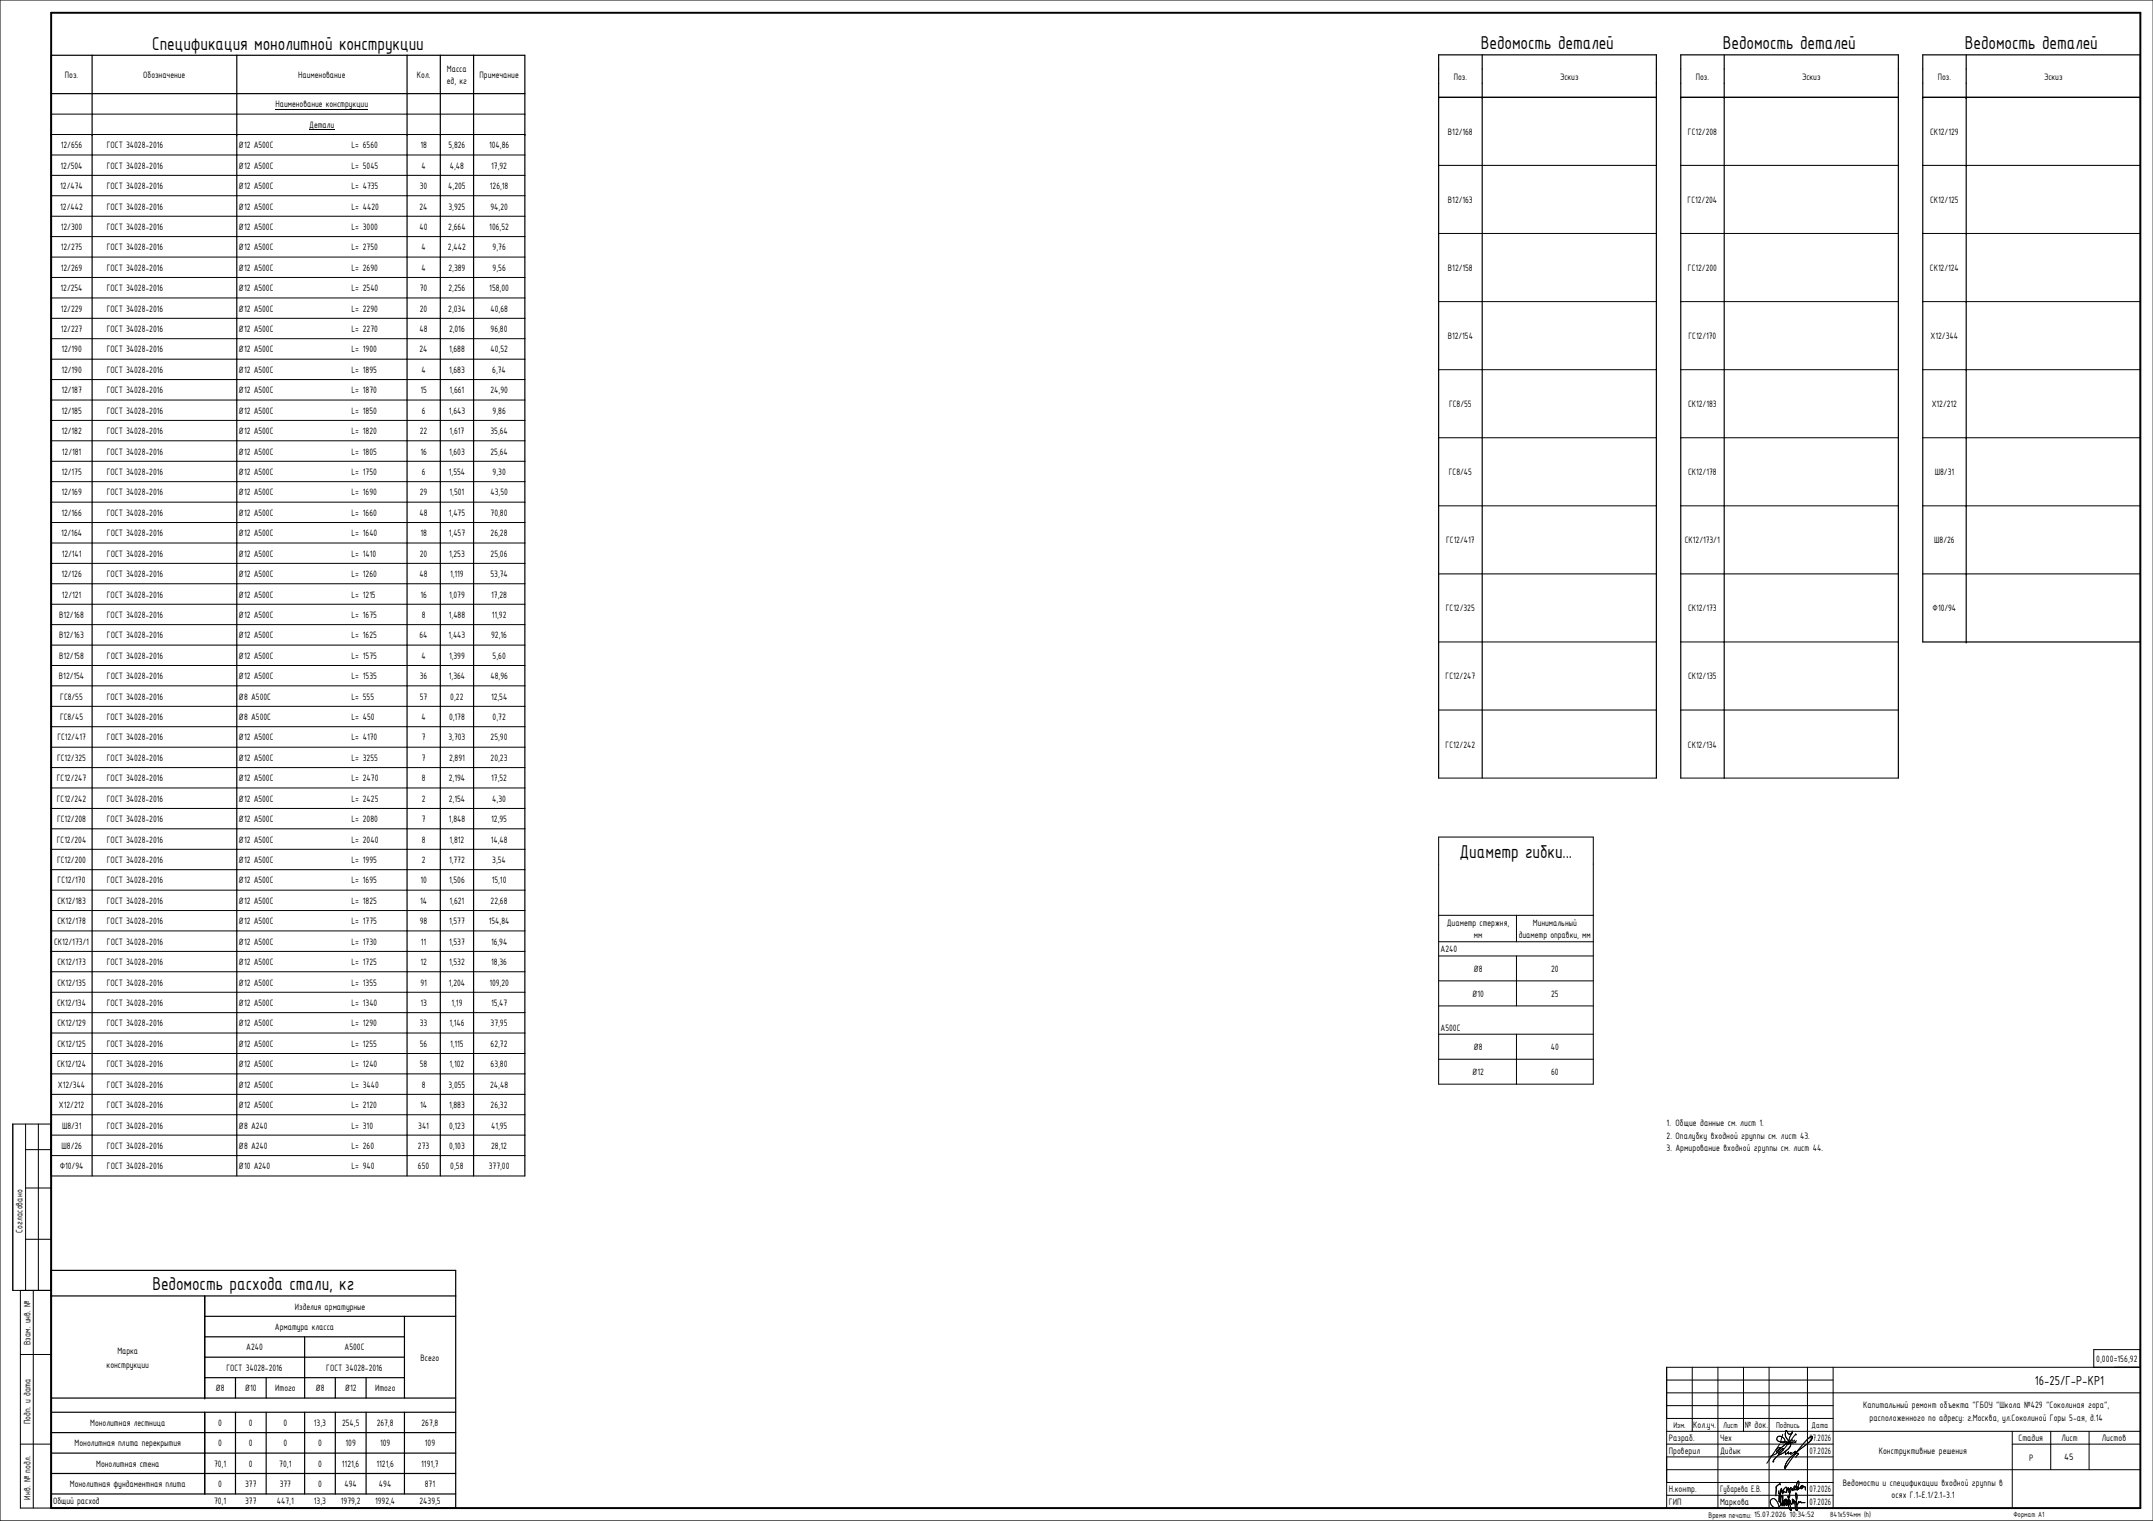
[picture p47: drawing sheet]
<svg xmlns="http://www.w3.org/2000/svg" width="841mm" height="594mm" viewBox="0 0 841 594" stroke-linecap="round" stroke-linejoin="round" font-family="sans-serif">
<defs><g id="words">
<g font-size="7.8">
<text x="59.5" y="19.3">Спецификация монолитной конструкции</text>
<text x="578.5" y="19.2">Ведомость деталей</text>
<text x="673" y="19.2">Ведомость деталей</text>
<text x="767.5" y="19.2">Ведомость деталей</text>
<text x="570.1" y="335">Диаметр гибки...</text>
<text x="59.6" y="503.9">Ведомость расхода стали, кг</text>
</g>
<text font-size="5.5" x="794.9" y="540.9">16-25/Г-Р-КР1</text>
<g font-size="3.9">
<text x="174.6" y="28.1">Масса</text>
<text x="25.4" y="30.5">Поз.</text>
<text x="56" y="30.5">Обозначение</text>
<text x="116.5" y="30.5">Наименование</text>
<text x="162.9" y="30.5">Кол.</text>
<text x="174.5" y="32.9">ед, кг</text>
<text x="187.3" y="30.5">Примечание</text>
<text x="567.9" y="31.1">Поз.</text>
<text x="609.4" y="31.1">Эскиз</text>
<text x="662.4" y="31.1">Поз.</text>
<text x="703.9" y="31.1">Эскиз</text>
<text x="757" y="31.1">Поз.</text>
<text x="798.5" y="31.1">Эскиз</text>
<text x="107.6" y="42">Наименование конструкции</text>
<text x="120.8" y="49.9">Детали</text>
<text x="565.6" y="52.7">В12/168</text>
<text x="659.3" y="52.7">ГС12/208</text>
<text x="754" y="52.7">СК12/129</text>
<text x="23.7" y="57.9">12/656</text>
<text x="41.7" y="57.9">ГОСТ 34028-2016</text>
<text x="93.2" y="57.9">Ø12 А500С</text>
<text x="137.2" y="57.9">L= 6560</text>
<text x="164.2" y="57.9">18</text>
<text x="175.2" y="57.9">5,826</text>
<text x="191.1" y="57.9">104,86</text>
<text x="23.7" y="65.9">12/504</text>
<text x="41.7" y="65.9">ГОСТ 34028-2016</text>
<text x="93.2" y="65.9">Ø12 А500С</text>
<text x="137.2" y="65.9">L= 5045</text>
<text x="164.6" y="65.9">4</text>
<text x="175.7" y="65.9">4,48</text>
<text x="191.9" y="65.9">17,92</text>
<text x="23.5" y="73.9">12/474</text>
<text x="41.7" y="73.9">ГОСТ 34028-2016</text>
<text x="93.2" y="73.9">Ø12 А500С</text>
<text x="137.3" y="73.9">L= 4735</text>
<text x="164" y="73.9">30</text>
<text x="175.1" y="73.9">4,205</text>
<text x="191.4" y="73.9">126,18</text>
<text x="23.5" y="81.8">12/442</text>
<text x="41.7" y="81.8">ГОСТ 34028-2016</text>
<text x="93.2" y="81.8">Ø12 А500С</text>
<text x="137.3" y="81.8">L= 4420</text>
<text x="163.9" y="81.8">24</text>
<text x="175.2" y="81.8">3,925</text>
<text x="191.6" y="81.8">94,20</text>
<text x="565.6" y="79.3">В12/163</text>
<text x="659.2" y="79.3">ГС12/204</text>
<text x="754" y="79.3">СК12/125</text>
<text x="23.7" y="89.8">12/300</text>
<text x="41.7" y="89.8">ГОСТ 34028-2016</text>
<text x="93.2" y="89.8">Ø12 А500С</text>
<text x="137.3" y="89.8">L= 3000</text>
<text x="163.9" y="89.8">40</text>
<text x="175.1" y="89.8">2,664</text>
<text x="191.1" y="89.8">106,52</text>
<text x="23.7" y="97.8">12/275</text>
<text x="41.7" y="97.8">ГОСТ 34028-2016</text>
<text x="93.2" y="97.8">Ø12 А500С</text>
<text x="137.3" y="97.8">L= 2750</text>
<text x="164.6" y="97.8">4</text>
<text x="175" y="97.8">2,442</text>
<text x="192.4" y="97.8">9,76</text>
<text x="23.8" y="105.7">12/269</text>
<text x="41.7" y="105.7">ГОСТ 34028-2016</text>
<text x="93.2" y="105.7">Ø12 А500С</text>
<text x="137.3" y="105.7">L= 2690</text>
<text x="164.6" y="105.7">4</text>
<text x="175.2" y="105.7">2,389</text>
<text x="192.4" y="105.7">9,56</text>
<text x="565.6" y="105.9">В12/158</text>
<text x="659.3" y="105.9">ГС12/200</text>
<text x="753.9" y="105.9">СК12/124</text>
<text x="23.7" y="113.7">12/254</text>
<text x="41.7" y="113.7">ГОСТ 34028-2016</text>
<text x="93.2" y="113.7">Ø12 А500С</text>
<text x="137.3" y="113.7">L= 2540</text>
<text x="164" y="113.7">70</text>
<text x="175.2" y="113.7">2,256</text>
<text x="191.1" y="113.7">158,00</text>
<text x="23.8" y="121.7">12/229</text>
<text x="41.7" y="121.7">ГОСТ 34028-2016</text>
<text x="93.2" y="121.7">Ø12 А500С</text>
<text x="137.3" y="121.7">L= 2290</text>
<text x="164" y="121.7">20</text>
<text x="175.1" y="121.7">2,034</text>
<text x="191.6" y="121.7">40,68</text>
<text x="23.8" y="129.7">12/227</text>
<text x="41.7" y="129.7">ГОСТ 34028-2016</text>
<text x="93.2" y="129.7">Ø12 А500С</text>
<text x="137.3" y="129.7">L= 2270</text>
<text x="163.9" y="129.7">48</text>
<text x="175.4" y="129.7">2,016</text>
<text x="191.7" y="129.7">96,80</text>
<text x="24" y="137.7">12/190</text>
<text x="41.7" y="137.7">ГОСТ 34028-2016</text>
<text x="93.2" y="137.7">Ø12 А500С</text>
<text x="137.3" y="137.7">L= 1900</text>
<text x="163.9" y="137.7">24</text>
<text x="175.4" y="137.7">1,688</text>
<text x="191.6" y="137.7">40,52</text>
<text x="565.5" y="132.5">В12/154</text>
<text x="659.6" y="132.5">ГС12/170</text>
<text x="754.2" y="132.5">Х12/344</text>
<text x="24" y="145.6">12/190</text>
<text x="41.7" y="145.6">ГОСТ 34028-2016</text>
<text x="93.2" y="145.6">Ø12 А500С</text>
<text x="137.3" y="145.6">L= 1895</text>
<text x="164.6" y="145.6">4</text>
<text x="175.4" y="145.6">1,683</text>
<text x="192.3" y="145.6">6,74</text>
<text x="24" y="153.6">12/187</text>
<text x="41.7" y="153.6">ГОСТ 34028-2016</text>
<text x="93.2" y="153.6">Ø12 А500С</text>
<text x="137.3" y="153.6">L= 1870</text>
<text x="164.2" y="153.6">15</text>
<text x="175.6" y="153.6">1,661</text>
<text x="191.6" y="153.6">24,90</text>
<text x="24" y="161.6">12/185</text>
<text x="41.7" y="161.6">ГОСТ 34028-2016</text>
<text x="93.2" y="161.6">Ø12 А500С</text>
<text x="137.3" y="161.6">L= 1850</text>
<text x="164.8" y="161.6">6</text>
<text x="175.3" y="161.6">1,643</text>
<text x="192.4" y="161.6">9,86</text>
<text x="566" y="159">ГС8/55</text>
<text x="659.4" y="159">СК12/183</text>
<text x="754.6" y="159">Х12/212</text>
<text x="24" y="169.6">12/182</text>
<text x="41.7" y="169.6">ГОСТ 34028-2016</text>
<text x="93.2" y="169.6">Ø12 А500С</text>
<text x="137.3" y="169.6">L= 1820</text>
<text x="164" y="169.6">22</text>
<text x="175.6" y="169.6">1,617</text>
<text x="191.6" y="169.6">35,64</text>
<text x="24.2" y="177.5">12/181</text>
<text x="41.7" y="177.5">ГОСТ 34028-2016</text>
<text x="93.2" y="177.5">Ø12 А500С</text>
<text x="137.3" y="177.5">L= 1805</text>
<text x="164.2" y="177.5">16</text>
<text x="175.4" y="177.5">1,603</text>
<text x="191.6" y="177.5">25,64</text>
<text x="24" y="185.5">12/175</text>
<text x="41.7" y="185.5">ГОСТ 34028-2016</text>
<text x="93.2" y="185.5">Ø12 А500С</text>
<text x="137.3" y="185.5">L= 1750</text>
<text x="164.8" y="185.5">6</text>
<text x="175.3" y="185.5">1,554</text>
<text x="192.4" y="185.5">9,30</text>
<text x="566" y="185.6">ГС8/45</text>
<text x="659.4" y="185.6">СК12/178</text>
<text x="755.8" y="185.6">Ш8/31</text>
<text x="24" y="193.5">12/169</text>
<text x="41.7" y="193.5">ГОСТ 34028-2016</text>
<text x="93.2" y="193.5">Ø12 А500С</text>
<text x="137.3" y="193.5">L= 1690</text>
<text x="164" y="193.5">29</text>
<text x="175.6" y="193.5">1,501</text>
<text x="191.6" y="193.5">43,50</text>
<text x="24" y="201.5">12/166</text>
<text x="41.7" y="201.5">ГОСТ 34028-2016</text>
<text x="93.2" y="201.5">Ø12 А500С</text>
<text x="137.3" y="201.5">L= 1660</text>
<text x="163.9" y="201.5">48</text>
<text x="175.3" y="201.5">1,475</text>
<text x="191.7" y="201.5">70,80</text>
<text x="23.9" y="209.5">12/164</text>
<text x="41.7" y="209.5">ГОСТ 34028-2016</text>
<text x="93.2" y="209.5">Ø12 А500С</text>
<text x="137.3" y="209.5">L= 1640</text>
<text x="164.2" y="209.5">18</text>
<text x="175.3" y="209.5">1,457</text>
<text x="191.7" y="209.5">26,28</text>
<text x="564.9" y="212.2">ГС12/417</text>
<text x="658.2" y="212.2">СК12/173/1</text>
<text x="755.6" y="212.2">Ш8/26</text>
<text x="24.1" y="217.4">12/141</text>
<text x="41.7" y="217.4">ГОСТ 34028-2016</text>
<text x="93.2" y="217.4">Ø12 А500С</text>
<text x="137.3" y="217.4">L= 1410</text>
<text x="164" y="217.4">20</text>
<text x="175.4" y="217.4">1,253</text>
<text x="191.7" y="217.4">25,06</text>
<text x="24" y="225.4">12/126</text>
<text x="41.7" y="225.4">ГОСТ 34028-2016</text>
<text x="93.2" y="225.4">Ø12 А500С</text>
<text x="137.3" y="225.4">L= 1260</text>
<text x="163.9" y="225.4">48</text>
<text x="175.8" y="225.4">1,119</text>
<text x="191.6" y="225.4">53,74</text>
<text x="24.2" y="233.4">12/121</text>
<text x="41.7" y="233.4">ГОСТ 34028-2016</text>
<text x="93.2" y="233.4">Ø12 А500С</text>
<text x="137.3" y="233.4">L= 1215</text>
<text x="164.2" y="233.4">16</text>
<text x="175.4" y="233.4">1,079</text>
<text x="191.9" y="233.4">17,28</text>
<text x="564.8" y="238.8">ГС12/325</text>
<text x="659.4" y="238.8">СК12/173</text>
<text x="754.9" y="238.8">Ф10/94</text>
<text x="23.1" y="241.3">В12/168</text>
<text x="41.7" y="241.3">ГОСТ 34028-2016</text>
<text x="93.2" y="241.3">Ø12 А500С</text>
<text x="137.3" y="241.3">L= 1675</text>
<text x="164.8" y="241.3">8</text>
<text x="175.3" y="241.3">1,488</text>
<text x="192.1" y="241.3">11,92</text>
<text x="23.1" y="249.3">В12/163</text>
<text x="41.7" y="249.3">ГОСТ 34028-2016</text>
<text x="93.2" y="249.3">Ø12 А500С</text>
<text x="137.3" y="249.3">L= 1625</text>
<text x="163.9" y="249.3">64</text>
<text x="175.2" y="249.3">1,443</text>
<text x="191.9" y="249.3">92,16</text>
<text x="23.1" y="257.3">В12/158</text>
<text x="41.7" y="257.3">ГОСТ 34028-2016</text>
<text x="93.2" y="257.3">Ø12 А500С</text>
<text x="137.3" y="257.3">L= 1575</text>
<text x="164.6" y="257.3">4</text>
<text x="175.4" y="257.3">1,399</text>
<text x="192.4" y="257.3">5,60</text>
<text x="23" y="265.3">В12/154</text>
<text x="41.7" y="265.3">ГОСТ 34028-2016</text>
<text x="93.2" y="265.3">Ø12 А500С</text>
<text x="137.3" y="265.3">L= 1535</text>
<text x="164" y="265.3">36</text>
<text x="175.3" y="265.3">1,364</text>
<text x="191.6" y="265.3">48,96</text>
<text x="564.7" y="265.4">ГС12/247</text>
<text x="659.4" y="265.4">СК12/135</text>
<text x="23.5" y="273.3">ГС8/55</text>
<text x="41.7" y="273.3">ГОСТ 34028-2016</text>
<text x="93.2" y="273.3">Ø8 А500С</text>
<text x="137.3" y="273.3">L= 555</text>
<text x="164" y="273.3">57</text>
<text x="175.9" y="273.3">0,22</text>
<text x="191.8" y="273.3">12,54</text>
<text x="23.5" y="281.2">ГС8/45</text>
<text x="41.7" y="281.2">ГОСТ 34028-2016</text>
<text x="93.2" y="281.2">Ø8 А500С</text>
<text x="137.3" y="281.2">L= 450</text>
<text x="164.6" y="281.2">4</text>
<text x="175.4" y="281.2">0,178</text>
<text x="192.4" y="281.2">0,72</text>
<text x="22.4" y="289.2">ГС12/417</text>
<text x="41.7" y="289.2">ГОСТ 34028-2016</text>
<text x="93.2" y="289.2">Ø12 А500С</text>
<text x="137.3" y="289.2">L= 4170</text>
<text x="164.8" y="289.2">7</text>
<text x="175.2" y="289.2">3,703</text>
<text x="191.7" y="289.2">25,90</text>
<text x="564.7" y="292">ГС12/242</text>
<text x="659.3" y="292">СК12/134</text>
<text x="22.3" y="297.2">ГС12/325</text>
<text x="41.7" y="297.2">ГОСТ 34028-2016</text>
<text x="93.2" y="297.2">Ø12 А500С</text>
<text x="137.3" y="297.2">L= 3255</text>
<text x="164.8" y="297.2">7</text>
<text x="175.4" y="297.2">2,891</text>
<text x="191.7" y="297.2">20,23</text>
<text x="22.2" y="305.2">ГС12/247</text>
<text x="41.7" y="305.2">ГОСТ 34028-2016</text>
<text x="93.2" y="305.2">Ø12 А500С</text>
<text x="137.3" y="305.2">L= 2470</text>
<text x="164.8" y="305.2">8</text>
<text x="175.3" y="305.2">2,194</text>
<text x="191.9" y="305.2">17,52</text>
<text x="22.2" y="313.1">ГС12/242</text>
<text x="41.7" y="313.1">ГОСТ 34028-2016</text>
<text x="93.2" y="313.1">Ø12 А500С</text>
<text x="137.3" y="313.1">L= 2425</text>
<text x="164.8" y="313.1">2</text>
<text x="175.3" y="313.1">2,154</text>
<text x="192.3" y="313.1">4,30</text>
<text x="22.3" y="321.1">ГС12/208</text>
<text x="41.7" y="321.1">ГОСТ 34028-2016</text>
<text x="93.2" y="321.1">Ø12 А500С</text>
<text x="137.3" y="321.1">L= 2080</text>
<text x="164.8" y="321.1">7</text>
<text x="175.3" y="321.1">1,848</text>
<text x="191.9" y="321.1">12,95</text>
<text x="22.2" y="329.1">ГС12/204</text>
<text x="41.7" y="329.1">ГОСТ 34028-2016</text>
<text x="93.2" y="329.1">Ø12 А500С</text>
<text x="137.3" y="329.1">L= 2040</text>
<text x="164.8" y="329.1">8</text>
<text x="175.6" y="329.1">1,812</text>
<text x="191.7" y="329.1">14,48</text>
<text x="22.3" y="337.1">ГС12/200</text>
<text x="41.7" y="337.1">ГОСТ 34028-2016</text>
<text x="93.2" y="337.1">Ø12 А500С</text>
<text x="137.3" y="337.1">L= 1995</text>
<text x="164.8" y="337.1">2</text>
<text x="175.4" y="337.1">1,772</text>
<text x="192.3" y="337.1">3,54</text>
<text x="22.5" y="345.1">ГС12/170</text>
<text x="41.7" y="345.1">ГОСТ 34028-2016</text>
<text x="93.2" y="345.1">Ø12 А500С</text>
<text x="137.3" y="345.1">L= 1695</text>
<text x="164.2" y="345.1">10</text>
<text x="175.4" y="345.1">1,506</text>
<text x="192.1" y="345.1">15,10</text>
<text x="22.4" y="353">СК12/183</text>
<text x="41.7" y="353">ГОСТ 34028-2016</text>
<text x="93.2" y="353">Ø12 А500С</text>
<text x="137.3" y="353">L= 1825</text>
<text x="164.1" y="353">14</text>
<text x="175.6" y="353">1,621</text>
<text x="191.7" y="353">22,68</text>
<text x="22.4" y="361">СК12/178</text>
<text x="41.7" y="361">ГОСТ 34028-2016</text>
<text x="93.2" y="361">Ø12 А500С</text>
<text x="137.3" y="361">L= 1775</text>
<text x="164" y="361">98</text>
<text x="175.4" y="361">1,577</text>
<text x="190.9" y="361">154,84</text>
<text x="565.1" y="361.7">Диаметр cтержня,</text>
<text x="598.8" y="361.7">Минимальный</text>
<text x="21.1" y="369">СК12/173/1</text>
<text x="41.7" y="369">ГОСТ 34028-2016</text>
<text x="93.2" y="369">Ø12 А500С</text>
<text x="137.3" y="369">L= 1730</text>
<text x="164.4" y="369">11</text>
<text x="175.4" y="369">1,537</text>
<text x="191.8" y="369">16,94</text>
<text x="562.7" y="372">А240</text>
<text x="575.7" y="366.4">мм</text>
<text x="593.3" y="366.4">диаметр оправки, мм</text>
<text x="22.4" y="376.9">СК12/173</text>
<text x="41.7" y="376.9">ГОСТ 34028-2016</text>
<text x="93.2" y="376.9">Ø12 А500С</text>
<text x="137.3" y="376.9">L= 1725</text>
<text x="164.2" y="376.9">12</text>
<text x="175.4" y="376.9">1,532</text>
<text x="191.9" y="376.9">18,36</text>
<text x="575.6" y="379.6">Ø8</text>
<text x="605.9" y="379.6">20</text>
<text x="22.4" y="384.9">СК12/135</text>
<text x="41.7" y="384.9">ГОСТ 34028-2016</text>
<text x="93.2" y="384.9">Ø12 А500С</text>
<text x="137.3" y="384.9">L= 1355</text>
<text x="164.2" y="384.9">91</text>
<text x="175.3" y="384.9">1,204</text>
<text x="191.1" y="384.9">109,20</text>
<text x="575.1" y="389.4">Ø10</text>
<text x="605.9" y="389.4">25</text>
<text x="22.3" y="392.9">СК12/134</text>
<text x="41.7" y="392.9">ГОСТ 34028-2016</text>
<text x="93.2" y="392.9">Ø12 А500С</text>
<text x="137.3" y="392.9">L= 1340</text>
<text x="164.2" y="392.9">13</text>
<text x="176.3" y="392.9">1,19</text>
<text x="191.8" y="392.9">15,47</text>
<text x="22.4" y="400.9">СК12/129</text>
<text x="41.7" y="400.9">ГОСТ 34028-2016</text>
<text x="93.2" y="400.9">Ø12 А500С</text>
<text x="137.3" y="400.9">L= 1290</text>
<text x="164" y="400.9">33</text>
<text x="175.5" y="400.9">1,146</text>
<text x="191.7" y="400.9">37,95</text>
<text x="562.7" y="402.5">А500С</text>
<text x="22.4" y="408.9">СК12/125</text>
<text x="41.7" y="408.9">ГОСТ 34028-2016</text>
<text x="93.2" y="408.9">Ø12 А500С</text>
<text x="137.3" y="408.9">L= 1255</text>
<text x="164" y="408.9">56</text>
<text x="175.8" y="408.9">1,115</text>
<text x="191.7" y="408.9">62,72</text>
<text x="575.6" y="410.2">Ø8</text>
<text x="605.8" y="410.2">40</text>
<text x="22.3" y="416.8">СК12/124</text>
<text x="41.7" y="416.8">ГОСТ 34028-2016</text>
<text x="93.2" y="416.8">Ø12 А500С</text>
<text x="137.3" y="416.8">L= 1240</text>
<text x="164" y="416.8">58</text>
<text x="175.6" y="416.8">1,102</text>
<text x="191.7" y="416.8">63,80</text>
<text x="575.1" y="419.9">Ø12</text>
<text x="605.9" y="419.9">60</text>
<text x="22.6" y="424.8">Х12/344</text>
<text x="41.7" y="424.8">ГОСТ 34028-2016</text>
<text x="93.2" y="424.8">Ø12 А500С</text>
<text x="137.3" y="424.8">L= 3440</text>
<text x="164.8" y="424.8">8</text>
<text x="175.2" y="424.8">3,055</text>
<text x="191.5" y="424.8">24,48</text>
<text x="23" y="432.8">Х12/212</text>
<text x="41.8" y="432.8">ГОСТ 34028-2016</text>
<text x="93.2" y="432.8">Ø12 А500С</text>
<text x="137.3" y="432.8">L= 2120</text>
<text x="164.1" y="432.8">14</text>
<text x="175.4" y="432.8">1,883</text>
<text x="191.7" y="432.8">26,32</text>
<text x="24.2" y="440.8">Ш8/31</text>
<text x="41.7" y="440.8">ГОСТ 34028-2016</text>
<text x="93.2" y="440.8">Ø8 А240</text>
<text x="137.3" y="440.8">L= 310</text>
<text x="163.4" y="440.8">341</text>
<text x="175.4" y="440.8">0,123</text>
<text x="191.8" y="440.8">41,95</text>
<text x="651" y="439.9">1. Общие данные см. лист 1.</text>
<text x="24" y="448.7">Ш8/26</text>
<text x="41.7" y="448.7">ГОСТ 34028-2016</text>
<text x="93.2" y="448.7">Ø8 А240</text>
<text x="137.3" y="448.7">L= 260</text>
<text x="163.2" y="448.7">273</text>
<text x="175.4" y="448.7">0,103</text>
<text x="191.9" y="448.7">28,12</text>
<text x="651" y="444.8">2. Опалубку входной группы см. лист 43.</text>
<text x="651" y="449.7">3. Армирование входной группы см. лист 44.</text>
<text x="23.3" y="456.7">Ф10/94</text>
<text x="41.7" y="456.7">ГОСТ 34028-2016</text>
<text x="93.2" y="456.7">Ø10 А240</text>
<text x="137.3" y="456.7">L= 940</text>
<text x="163.2" y="456.7">650</text>
<text x="175.9" y="456.7">0,58</text>
<text x="190.9" y="456.7">377,00</text>
<text x="8.8" y="481.4" transform="rotate(-90 8.8 481.4)">Согласовано</text>
<text x="115.2" y="511.6">Изделия арматурные</text>
<text x="107.4" y="519.5">Арматура класса</text>
<text x="11.9" y="525.3" transform="rotate(-90 11.9 525.3)">Взам. инв. №</text>
<text x="96.2" y="527.5">А240</text>
<text x="134.6" y="527.5">А500С</text>
<text x="45.8" y="528.7">Марка</text>
<text x="164.3" y="531.5">Всего</text>
<text x="818.9" y="532">0,000=156,92</text>
<text x="41.7" y="534.2">конструкции</text>
<text x="88.4" y="535.5">ГОСТ 34028-2016</text>
<text x="127.5" y="535.5">ГОСТ 34028-2016</text>
<text x="84.2" y="543.4">Ø8</text>
<text x="95.6" y="543.4">Ø10</text>
<text x="107.5" y="543.4">Итого</text>
<text x="123.2" y="543.4">Ø8</text>
<text x="134.7" y="543.4">Ø12</text>
<text x="146.5" y="543.4">Итого</text>
<text x="727.8" y="550">Капитальный ремонт объекта &quot;ГБОУ &quot;Школа №429 &quot;Соколиная гора&quot;,</text>
<text x="11.9" y="556.2" transform="rotate(-90 11.9 556.2)">Подп. и дата</text>
<text x="35.3" y="557">Монолитная лестница</text>
<text x="85.3" y="557">0</text>
<text x="97.2" y="557">0</text>
<text x="110.7" y="557">0</text>
<text x="122.6" y="557">13,3</text>
<text x="133.6" y="557">254,5</text>
<text x="147.2" y="557">267,8</text>
<text x="164.6" y="557">267,8</text>
<text x="661.4" y="557.7">Кол.уч.</text>
<text x="681.5" y="557.7">№ док.</text>
<text x="730.3" y="554.9">расположенного по адресу: г.Москва, ул.Соколиной Горы 5-ая, д.14</text>
<text x="651.9" y="562.8">Разраб.</text>
<text x="671.9" y="562.8">Чех</text>
<text x="706.8" y="562.8">07.2026</text>
<text x="788.5" y="562.7">Стадия</text>
<text x="805.3" y="562.7">Лист</text>
<text x="821.1" y="562.7">Листов</text>
<text x="29.2" y="564.9">Монолитная плита перекрытия</text>
<text x="85.3" y="564.9">0</text>
<text x="97.2" y="564.9">0</text>
<text x="110.7" y="564.9">0</text>
<text x="124.2" y="564.9">0</text>
<text x="135" y="564.9">109</text>
<text x="148.5" y="564.9">109</text>
<text x="166" y="564.9">109</text>
<text x="651.9" y="567.8">Проверил</text>
<text x="671.9" y="567.8">Дидык</text>
<text x="706.8" y="567.8">07.2026</text>
<text x="733.9" y="567.8">Конструктивные решения</text>
<text x="37.6" y="572.9">Монолитная стена</text>
<text x="83.6" y="572.9">70,1</text>
<text x="97.2" y="572.9">0</text>
<text x="109.1" y="572.9">70,1</text>
<text x="124.2" y="572.9">0</text>
<text x="133.6" y="572.9">1121,6</text>
<text x="147.1" y="572.9">1121,6</text>
<text x="164.6" y="572.9">1191,7</text>
<text x="792.6" y="570.5">Р</text>
<text x="806.3" y="570.3">45</text>
<text x="27.3" y="580.9">Монолитная фундаментная плита</text>
<text x="85.3" y="580.9">0</text>
<text x="95.8" y="580.9">377</text>
<text x="109.3" y="580.9">377</text>
<text x="124.3" y="580.9">0</text>
<text x="134.5" y="580.9">494</text>
<text x="148" y="580.9">494</text>
<text x="166" y="580.9">871</text>
<text x="719.9" y="580.3">Ведомости и спецификации входной группы в</text>
<text x="11.9" y="585.7" transform="rotate(-90 11.9 585.7)">Инв. № подл.</text>
<text x="20.7" y="587.6">Общий расход</text>
<text x="83.6" y="587.6">70,1</text>
<text x="95.8" y="587.6">377</text>
<text x="108.2" y="587.6">447,1</text>
<text x="122.6" y="587.6">13,3</text>
<text x="133.1" y="587.6">1979,2</text>
<text x="146.5" y="587.6">1992,4</text>
<text x="163.8" y="587.6">2439,5</text>
<text x="651.9" y="582.8">Н.контр.</text>
<text x="651.9" y="587.8">ГИП</text>
<text x="671.9" y="582.8">Губарева Е.В.</text>
<text x="671.9" y="587.8">Маркова</text>
<text x="706.8" y="582.8">07.2026</text>
<text x="706.8" y="587.8">07.2026</text>
<text x="738.9" y="585.3">осях Г.1-Е.1/2.1-3.1</text>
</g>
<g font-size="3.5">
<text x="653.7" y="557.8">Изм.</text>
<text x="673.1" y="557.7">Лист</text>
<text x="693.8" y="557.7">Подпись</text>
<text x="707.7" y="557.7">Дата</text>
</g>
<text font-size="3.4" x="667.4" y="592.8">Время печати: 15.07.2026 10:34:52</text>
<g font-size="3.2">
<text x="714.9" y="592.7">841х594мм (h)</text>
<text x="786.5" y="592.5">Формат А1</text>
</g>
</g></defs>
<g fill="none" stroke="#000" stroke-width=".39">
<path d="M841.1 0h-841.1v594h841.1M562 38h85M741.6 38h-85.1M751.1 38h85M768.1 38h.1M20 52.5h185M20 44.6h185M107.6 42.6h36.2M120.8 50.5h9.8M20 76.5h185M20 68.5h185M20 60.5h185"/>
<path d="M562 64.6h85M741.6 64.6h-85.1M768.1 64.6h.1M836.1 64.6h-85M20 92.4h185M20 84.5h185M562 91.2h85M741.6 91.2h-85.1M751.1 91.2h85M768.1 91.2h.1M20 116.4h185M20 108.4h185"/>
<path d="M20 100.4h185M562 117.8h85M741.6 117.8h-85.1M751.1 117.8h85M768.1 117.8h.1M20 132.3h185M20 124.3h185M20 156.3h185M20 148.3h185M20 140.3h185M562 144.4h85M741.6 144.4h-85.1"/>
<path d="M751.1 144.4h85M768.1 144.4h.1M20 172.2h185M20 164.2h185M562 171h85M741.6 171h-85.1M768.1 171h.1M836.1 171h-85M20 196.1h185M20 188.1h185M20 180.2h185M562 197.6h85"/>
<path d="M741.6 197.6h-85.1M768.1 197.6h.1M836.1 197.6h-85M20 212.1h185M20 204.1h185M20 236h185M20 228h185M20 220h185M562 224.2h85M741.6 224.2h-85.1M751.1 224.2h85M768.1 224.2h.1"/>
<path d="M20 259.9h185M20 252h185M20 244h185M562 250.7h85M741.6 250.7h-85.1M20 275.9h185M20 267.9h185M562 277.3h85M741.6 277.3h-85.1M20 299.8h185M20 291.8h185M20 283.8h185"/>
<path d="M20 315.8h185M20 307.8h185M562 303.9h85M741.6 303.9h-85.1M20 339.7h185M20 331.7h185M20 323.7h185M562 326.9h60.4v96.6h-60.4zM20 355.6h185M20 347.7h185M562 357.5h60.4M592.4 357.5v10.3"/>
<path d="M20 379.6h185M20 371.6h185M20 363.6h185M562 373.4h60.4M562 367.8h60.4M592.4 373.4v19.5M20 395.5h185M20 387.6h185M562 392.9h60.4M562 383.1h60.4M20 419.4h185M20 411.5h185"/>
<path d="M20 403.5h185M562 413.7h60.4M562 403.9h60.4M592.4 403.9v19.6M5 439h15v65h-15zM10 439v65M15 439v65M20 435.4h185M20 427.4h185M10 449h10M20 459.3h185M20 451.4h185"/>
<path d="M20 443.4h185M10 464h10M10 484h10M8 504v85h12M13 504v85M8 529h12M651 539h65.1M661 534v25.1M671.1 534v55M681.1 534v25.1M691 534v55M706 534v55"/>
<path d="M716.1 534v55M836 527.1h-18.1v6.9M836.1 524v10h-185.1M80 546.1h.1M651 554h65.1M651 549h65.1M651 554.1v-20.1v55M697.7 558.8h.1M697.7 558.8a2.53 2.53 0 0 0 .2 2.9M697.8 558.8l.2 .2a1.07 1.07 0 0 0 1.1 1.2 1.07 1.07 0 0 0 1-1.2v.6a3.5 3.5 0 0 0-.9 3.8M786 559.1v29.9M801.1 559.1v14.9"/>
<path d="M816.1 559.1v14.9M836.1 544h-185.1M836.1 559.1h-185.1M8 564h12M651 564.1h65.1M651 574h185.1M651 579h65.1M651 569h65.1M692.7 570.8h.1M692.7 570.6v.2M692.7 570.7h.1M692.7 570.5h.1"/>
<path d="M692.7 570.5v.1M692.8 570.4l-.1 .1M692.9 570.3l-.1 .1M693 570.7l-.3 .1M693.1 570l-.2 .3M693.2 569.9l-.1 .1M693.7 566.3l1-.8 .8-.1-1.5 1.4 .1 .3M694.1 567.1l.1 .3-.4 .4-2.4 1M694.4 568.6l-1.2 1.3M694.7 579.9l-.6 .5M694.8 579.8l-.1 .1M694.8 568.2h.1"/>
<path d="M694.9 568.2h.1M695 579.7l-.2 .1M695.1 579.7h-.1M695.2 568.2h-.1M695.2 579.6h.1M695.2 564l-5 7.5M695.3 579.6h.1M695.3 579.6l-.2 .1M695.4 579.6v.4M695.4 561a1.11 1.11 0 0 0-1.4 1.1 1.11 1.11 0 0 0 1.4 1l2.8 .1M696.3 565.9l-.4 .2a1.96 1.96 0 0 0-1 2.1M696.3 565.8l.4 .1"/>
<path d="M696.3 565.8v.1M696.4 560.2l-1 3.3h1.3a1.46 1.46 0 0 0 .3-1.6 1.46 1.46 0 0 0-1.4-.9h-.2M696.4 566.5l-2 2.1M696.6 565.8h.1M696.7 565.9h.1M696.7 567.4l-1.8 .8M696.7 565.9l-.3 .6M696.7 566l-.1 .1M697.3 573.4h.1M697.3 572.9l-.1 .1M697.4 567.9l.1 .1M697.7 566.6l-.3 1.3"/>
<path d="M697.9 561.7l.5 .7a.85 .85 0 0 1 .5 1 .85 .85 0 0 1-1 .6l-.3-.3 .1-.4h.5M697.9 571.2l-.7 2.2M698.2 563.3l.3 .2M698.5 563.5l-3 2.2-1 1.5M698.7 567.1h.1M698.7 567.1l-1.2 .9M698.7 567.1l-.3 .4 .2 .4 1-.6M698.8 563.4h-.1M698.8 570l-.9 1.2M698.9 569.8l-.1 .2M699 563.4l.4 .2M699.2 565.1l-2.5 2.3"/>
<path d="M699.2 563.4l-.7 .1M699.2 563.4l.2 .1M699.4 563.6l.1 .2M699.5 563.8h.1M699.5 563.8l-.3 1.3M699.6 567.3h.1M699.6 567.3l-.1 .6 .9-.4M700.9 562.4l.6 1.2M701.2 568l-3.9 5.4M701.2 567.6l-2.3 2.2M701.2 567.6l.1 .1M701.3 567.7h.1"/>
<path d="M701.4 566.8h.1M701.4 566.8l-.2 .9M701.4 566.8l-1 .7M701.5 560.6v-.5l-5.1 6.4M701.7 567.7l-.5 .3M701.7 567.7l.9 .2-1.1 1.4M701.8 562.7a1.26 1.26 0 0 1-2.2 .5v-.6l.3-.2 .5 .3-.3 .8h-.7M701.9 567.1l-.7 .9M702.3 578.6l-.6 2 .1 .9M702.4 578.6h-.1M702.4 578.6l.3 .3-.1 1-.8 1.5M707.5 562.4l.4-1.2a7.1 7.1 0 0 0-3.9 3.3l-2.8 3.1"/>
<path d="M707.5 562.4l-6.2 5.3M707.6 561.1l-.1 .1M707.8 561.1l.1 .1M707.9 561.2h.1M707.9 561.5v.1M786 564.1h50.1M651 584h65.1M692.5 588.4l.3 .3M693.9 580.7h.1M693.9 580.7l-.1 .1M694 580.5l-.3 3.8M694.1 580.4l-.1 .1"/>
<path d="M694.9 582.2l-.1 1.2h.3M694.9 588.4l-.8-2a1.39 1.39 0 0 0-2.1-.8 1.39 1.39 0 0 0-.1 2.2l.6 .6M695 585l-.1 .2a.97 .97 0 0 0 .3 1.4l.2-.4M695 585l.4 1.1M695 584v.8M695.1 583.9l.5 .1 .3 .8M695.1 584.8l-.1 .2M695.1 583.9l-.1 .1M695.4 586.1l.1 .2M695.4 585v1M695.4 582.8v2.2M695.4 586v.2"/>
<path d="M695.4 586.3l.7 1.6M695.6 584.2v2.4a1.89 1.89 0 0 1-.7 2 1.89 1.89 0 0 1-2.1 .1M695.9 581.3v.1M695.9 581.3l-.5 1.5M695.9 581.4l-.8 2M696.1 587.9h.1M696.1 584.6l.2-.4 .1 2.3M696.1 584.6l.3 1.9M696.2 582.1l.3 .9M696.2 584.2h.1M696.2 582.1l-1.1 2.7M696.3 583.3v.1"/>
<path d="M696.4 586.5l-.3 1.4M696.4 586.5l.2 .9M696.5 583l-.2 .3M696.6 582.7l.4-.1-.2 .4h-.3M696.6 587.4l.3 .5M696.6 582l-.3 1.3M696.6 582.7l-.1 .3M696.9 587.9h.1M696.9 586.1l.2-.1a.82 .82 0 0 1 .1 1.3M696.9 586.1l-.1 .8 .4 .4M697 586.1l.1 .6a.48 .48 0 0 0 .3 .6 .48 .48 0 0 0 .5-.2M697.1 585.9l-.1 .2"/>
<path d="M697.2 587.3l-.3 .6M697.2 585.7l-.1 .2M697.3 585.6l-.1 .1M697.3 585.6h.4a2.14 2.14 0 0 1 .3 2.1l-.1 .2-.7-.6M697.4 586.1v.1M697.7 583h.1M697.9 586.1h.1M697.9 581l-.3 2M697.9 586.4l.1 .7M697.9 581h-.5l-.8 1M697.9 586.1v.3M697.9 586.1l.1 1"/>
<path d="M698.5 581.1h.1M698.5 584.5h.1M698.5 581.1l-.9 1.9M698.5 584.5l.5 1.6M698.5 584.5l.5 2.5M698.6 581.1l-.1 1.9M698.8 586.2a3.5 3.5 0 0 0 .7 3.7M699 586.1l-.2 .1M699 586.1v.9M699 587l.2 .7M699 587v.1a.46 .46 0 0 1-.2 .5 .46 .46 0 0 1-.5 .1l-.3-.6M699.2 587.7l.5 1.9-.1 .4"/>
<path d="M699.2 581.7l.4-.7-1.8 1.1M699.2 586.1h-.2M699.5 589.9l.1 .1M700.1 581.4h.1M700.1 581.4l-1.1 2.3v1l.2-3M700.2 585.6l-.2 1.9a.94 .94 0 0 1-.7-1.3l-.1-.1M700.2 585.6h.1M700.2 585.6l.5 1.4M700.7 587h.1M701.3 586.9l-.7-1 .1 1.1M701.5 586.8h-.1M701.5 586.5l.4 1.1"/>
<path d="M701.5 583.2h.1M701.5 583.2l-.1 .4 .3 2.4M701.6 586.5l-.2-.1a4.7 4.7 0 0 0 .4 3.6l.3-.3M701.6 583.2l.2 .1M701.6 586.6l-.3 .3M701.7 586l.1 .2M701.7 586.3l-.1 .3M701.8 586.2l.1 1.4M701.8 581.5l.2 .5M701.8 583.4h.1M701.8 583.4v2.5M701.8 581.4l-.3 .3a.51 .51 0 0 1-.7 .1 .51 .51 0 0 1-.1-.7l.5-.7-.2 1-.7 .8-.2-.8"/>
<path d="M701.8 585.9l-.1 .4M701.9 587.6l.2 2.1M701.9 587.6l.1 .1M702 582h.1M702.1 587.7h-.1M702.6 586.5l-.5 1.2M702.7 586.5h-.1M702.7 586.5l.1 .1M702.8 586.6l.1 .3M702.9 586.9h.1M703.4 580.8l-.2 .2a.72 .72 0 0 1-1.2 .4l.2-.5 .4 .1-.5 1M703.5 580.8v.4a.42 .42 0 0 0 .5 .2 .42 .42 0 0 0 .3-.5"/>
<path d="M703.5 580.7l-.1 .1M703.5 580.6l1.7 .2 .1 1.2M703.5 580.6h.1M703.5 580.6v.2M703.5 580.6v.1M704.3 580.3v.6M704.3 580.3l-.4-.1-.4 .4M705.1 586.8l-.6 .1a.71 .71 0 0 1-1.1-.3l-.5 .3"/>
</g>
<path d="M20 5h816.1v584h-816.1z" fill="none" stroke="#000" stroke-width=".76"/>
<g fill="none" stroke="#000" stroke-width=".47">
<path d="M20 36.6h185M36 21.6v437.7M92.5 21.6v437.7M159 21.6v437.7M172 21.6v437.7M185 21.6v437.7M562 38h85M579 21.4v282.5M673.5 21.4v282.5M741.6 38h-85.1M751.1 38h85M751.1 21.4h85v229.3h-85z"/>
<path d="M768.1 21.4v229.3M562 303.9v-282.5h85v282.5M741.6 303.9v-282.5h-85.1v282.5M20 459.3v-437.7h185v437.7M20 496.2h158v92.8h-158zM20 506.2h158M80 506.2v39.9M80 514.1h98M158 514.1v32M80 538.1h78M80 530.1h78M80 522.1h78"/>
<path d="M92 538.1v8M104 538.1v8M119 522.1v24M131 538.1v8M143 538.1v8M20 546.1h60M20 559.6h158M20 551.6h158M80 551.6v31.9M80 546.1h98M92 551.6v31.9M104 551.6v31.9"/>
<path d="M119 551.6v31.9M131 551.6v31.9M143 551.6v31.9M158 551.6v31.9M20 575.5h158M20 567.6h158M20 583.5h158"/>
</g>
<g fill="#000">
<circle cx="562" cy="38" r=".23"/>
<circle cx="579" cy="38" r=".23"/>
<circle cx="647" cy="38" r=".23"/>
<circle cx="656.5" cy="38" r=".23"/>
<circle cx="673.5" cy="38" r=".23"/>
<circle cx="741.6" cy="38" r=".23"/>
<circle cx="751.1" cy="38" r=".23"/>
<circle cx="768.1" cy="38" r=".23"/>
<circle cx="836.1" cy="38" r=".23"/>
<circle cx="20" cy="52.5" r=".23"/>
<circle cx="36" cy="52.5" r=".23"/>
<circle cx="92.5" cy="52.5" r=".23"/>
<circle cx="159" cy="52.5" r=".23"/>
<circle cx="172" cy="52.5" r=".23"/>
<circle cx="185" cy="52.5" r=".23"/>
<circle cx="205" cy="52.5" r=".23"/>
<circle cx="768.1" cy="250.7" r=".23"/>
</g>
<use href="#words"/>
</svg>
